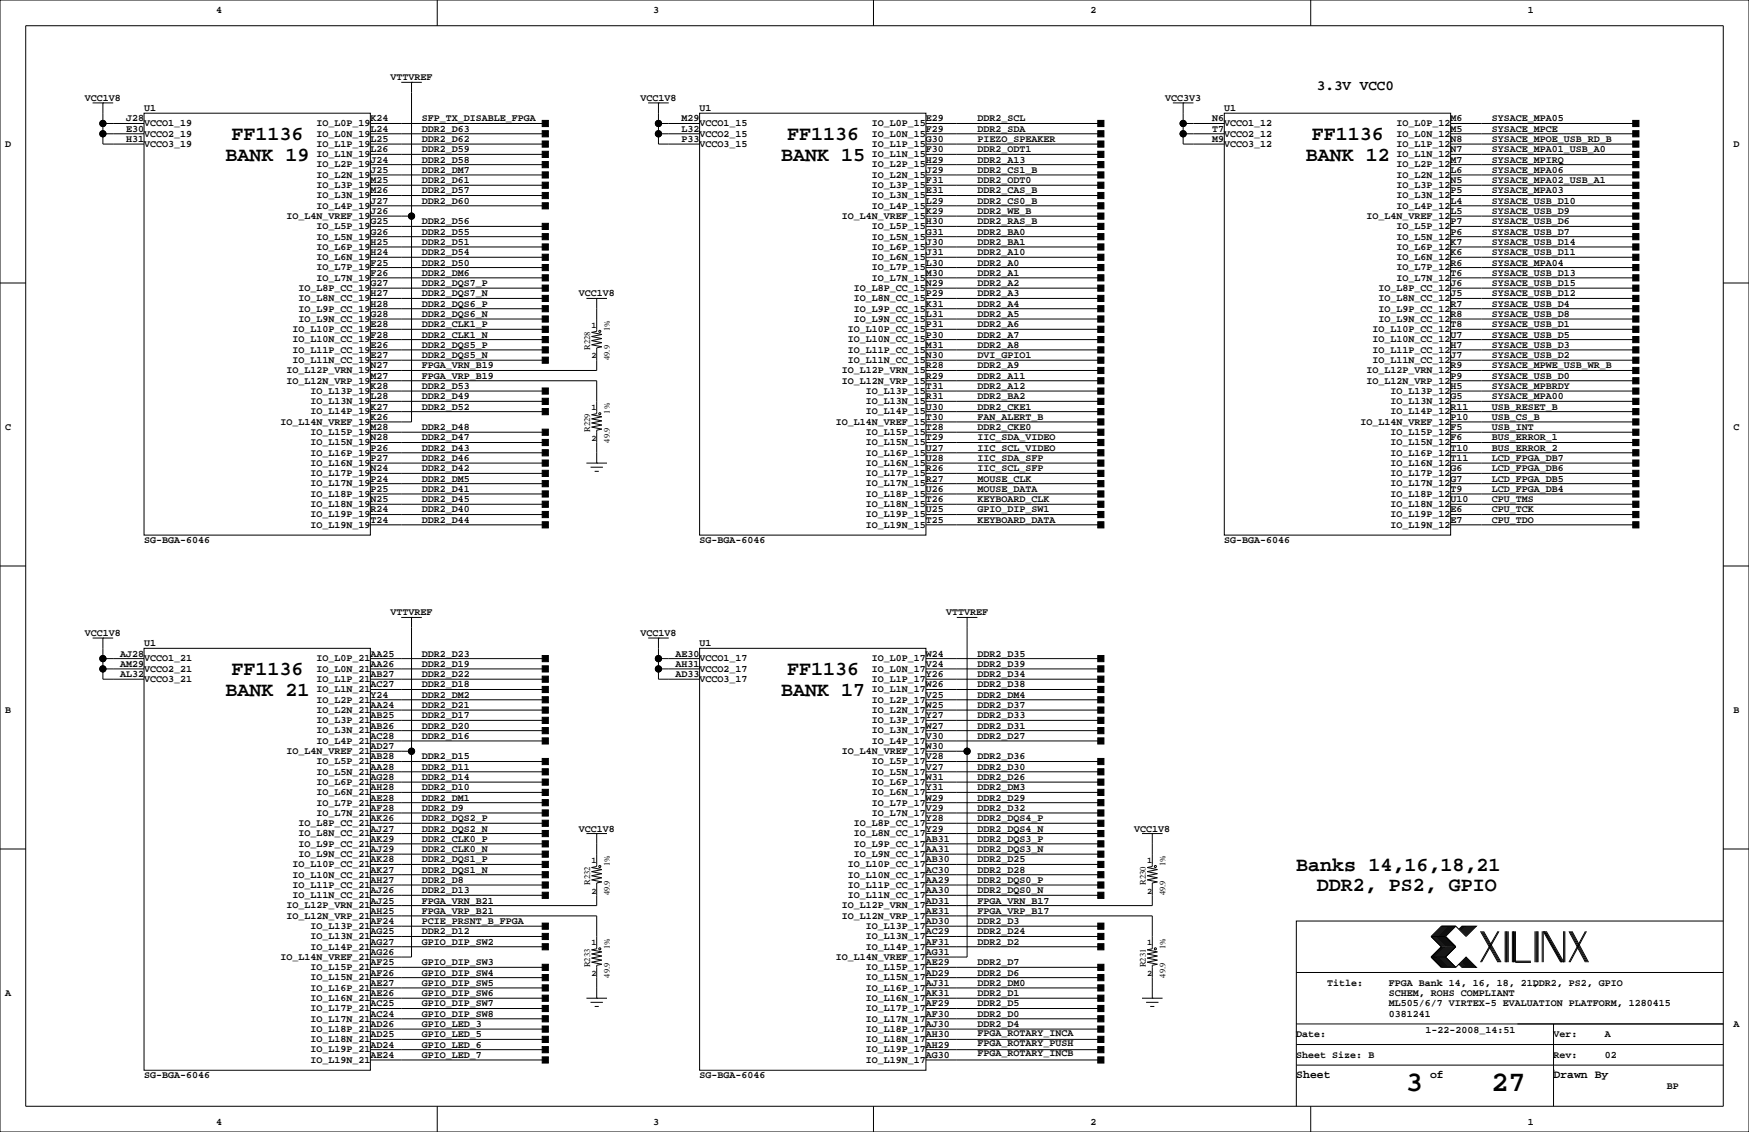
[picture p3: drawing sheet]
<svg xmlns="http://www.w3.org/2000/svg" width="432mm" height="279mm" viewBox="0 0 432 279" stroke-linecap="round" stroke-linejoin="round" font-family="sans-serif">
<defs><g id="words">
<g font-size="7.1">
<text x="347" y="269.3">3</text>
<text x="368.2" y="269.3">27</text>
</g>
<g font-size="4.9">
<text x="57.1" y="34.6">FF1136</text>
<text x="194.3" y="34.6">FF1136</text>
<text x="323.8" y="34.6">FF1136</text>
<text x="55.7" y="39.6">BANK 19</text>
<text x="192.8" y="39.6">BANK 15</text>
<text x="322.4" y="39.6">BANK 12</text>
<text x="57.1" y="166.6">FF1136</text>
<text x="194.3" y="166.6">FF1136</text>
<text x="55.7" y="171.7">BANK 21</text>
<text x="192.8" y="171.7">BANK 17</text>
<text x="320" y="214.9">Banks 14,16,18,21</text>
<text x="325.1" y="220">DDR2, PS2, GPIO</text>
</g>
<text font-size="3.5" x="325.1" y="22.1">3.3V VCC0</text>
<g font-size="2.8">
<text x="320" y="266.1">Sheet</text>
<text x="353.1" y="266.1">of</text>
<text x="383.5" y="266.1">Drawn By</text>
</g>
<g font-size="2.5">
<text x="53.3" y="3.3">4</text>
<text x="161.3" y="3.3">3</text>
<text x="269.2" y="3.3">2</text>
<text x="377.2" y="3.3">1</text>
<text x="96.4" y="19.8">VTTVREF</text>
<text x="21" y="24.9">VCC1V8</text>
<text x="31.1" y="30">J28</text>
<text x="35.6" y="27.4">U1</text>
<text x="91.4" y="30">K24</text>
<text x="104.1" y="30">SFP_TX_DISABLE_FPGA</text>
<text x="158.1" y="24.9">VCC1V8</text>
<text x="168.3" y="30">M29</text>
<text x="172.7" y="27.4">U1</text>
<text x="228.6" y="30">E29</text>
<text x="241.3" y="30">DDR2_SCL</text>
<text x="287.7" y="24.9">VCC3V3</text>
<text x="299.3" y="30">N6</text>
<text x="302.3" y="27.4">U1</text>
<text x="358.1" y="30">M6</text>
<text x="368.3" y="30">SYSACE_MPA05</text>
<text x="31.1" y="32.5">E30</text>
<text x="31.1" y="35.1">H31</text>
<text x="35.6" y="33.7">VCCO2_19</text>
<text x="35.6" y="31.2">VCCO1_19</text>
<text x="78.1" y="33.7">IO_L0N_19</text>
<text x="78.1" y="31.2">IO_L0P_19</text>
<text x="91.4" y="35.1">L25</text>
<text x="91.4" y="32.5">L24</text>
<text x="104.1" y="32.5">DDR2_D63</text>
<text x="104.1" y="35.1">DDR2_D62</text>
<text x="168.3" y="32.5">L32</text>
<text x="168.3" y="35.1">P33</text>
<text x="172.7" y="33.7">VCCO2_15</text>
<text x="172.7" y="31.2">VCCO1_15</text>
<text x="215.3" y="33.7">IO_L0N_15</text>
<text x="215.3" y="31.2">IO_L0P_15</text>
<text x="228.6" y="35.1">G30</text>
<text x="228.6" y="32.5">F29</text>
<text x="241.3" y="35.1">PIEZO_SPEAKER</text>
<text x="241.3" y="32.5">DDR2_SDA</text>
<text x="299.3" y="35.1">M9</text>
<text x="299.3" y="32.5">T7</text>
<text x="302.3" y="33.7">VCCO2_12</text>
<text x="302.3" y="31.2">VCCO1_12</text>
<text x="344.8" y="33.7">IO_L0N_12</text>
<text x="344.8" y="31.2">IO_L0P_12</text>
<text x="358.1" y="35.1">N8</text>
<text x="358.1" y="32.5">M5</text>
<text x="368.3" y="32.5">SYSACE_MPCE</text>
<text x="368.3" y="35.1">SYSACE_MPOE_USB_RD_B</text>
<text x="1.3" y="36.3">D</text>
<text x="35.6" y="36.3">VCCO3_19</text>
<text x="78.1" y="41.3">IO_L2P_19</text>
<text x="78.1" y="38.8">IO_L1N_19</text>
<text x="78.1" y="36.3">IO_L1P_19</text>
<text x="91.4" y="40.1">J24</text>
<text x="91.4" y="37.6">L26</text>
<text x="104.1" y="40.1">DDR2_D58</text>
<text x="104.1" y="37.6">DDR2_D59</text>
<text x="172.7" y="36.3">VCCO3_15</text>
<text x="215.3" y="41.3">IO_L2P_15</text>
<text x="215.3" y="38.8">IO_L1N_15</text>
<text x="215.3" y="36.3">IO_L1P_15</text>
<text x="228.6" y="40.1">H29</text>
<text x="228.6" y="37.6">F30</text>
<text x="241.3" y="40.1">DDR2_A13</text>
<text x="241.3" y="37.6">DDR2_ODT1</text>
<text x="302.3" y="36.3">VCCO3_12</text>
<text x="344.8" y="41.3">IO_L2P_12</text>
<text x="344.8" y="38.8">IO_L1N_12</text>
<text x="344.8" y="36.3">IO_L1P_12</text>
<text x="358.1" y="40.1">M7</text>
<text x="358.1" y="37.6">N7</text>
<text x="368.3" y="37.6">SYSACE_MPA01_USB_A0</text>
<text x="368.3" y="40.1">SYSACE_MPIRQ</text>
<text x="428" y="36.3">D</text>
<text x="78.1" y="46.4">IO_L3P_19</text>
<text x="78.1" y="43.9">IO_L2N_19</text>
<text x="91.4" y="47.8">M26</text>
<text x="91.4" y="45.2">M25</text>
<text x="91.4" y="42.7">J25</text>
<text x="104.1" y="42.7">DDR2_DM7</text>
<text x="104.1" y="45.2">DDR2_D61</text>
<text x="104.1" y="47.8">DDR2_D57</text>
<text x="215.3" y="46.4">IO_L3P_15</text>
<text x="215.3" y="43.9">IO_L2N_15</text>
<text x="228.6" y="47.8">E31</text>
<text x="228.6" y="45.2">F31</text>
<text x="228.6" y="42.7">J29</text>
<text x="241.3" y="47.8">DDR2_CAS_B</text>
<text x="241.3" y="45.2">DDR2_ODT0</text>
<text x="241.3" y="42.7">DDR2_CS1_B</text>
<text x="344.8" y="46.4">IO_L3P_12</text>
<text x="344.8" y="43.9">IO_L2N_12</text>
<text x="358.1" y="47.8">P5</text>
<text x="358.1" y="45.2">N5</text>
<text x="358.1" y="42.7">L6</text>
<text x="368.3" y="42.7">SYSACE_MPA06</text>
<text x="368.3" y="45.2">SYSACE_MPA02_USB_A1</text>
<text x="368.3" y="47.8">SYSACE_MPA03</text>
<text x="78.1" y="51.5">IO_L4P_19</text>
<text x="78.1" y="49">IO_L3N_19</text>
<text x="91.4" y="52.8">J26</text>
<text x="91.4" y="50.3">J27</text>
<text x="104.1" y="50.3">DDR2_D60</text>
<text x="215.3" y="51.5">IO_L4P_15</text>
<text x="215.3" y="49">IO_L3N_15</text>
<text x="228.6" y="52.8">K29</text>
<text x="228.6" y="50.3">L29</text>
<text x="241.3" y="52.8">DDR2_WE_B</text>
<text x="241.3" y="50.3">DDR2_CS0_B</text>
<text x="344.8" y="51.5">IO_L4P_12</text>
<text x="344.8" y="49">IO_L3N_12</text>
<text x="358.1" y="52.8">L5</text>
<text x="358.1" y="50.3">L4</text>
<text x="368.3" y="50.3">SYSACE_USB_D10</text>
<text x="368.3" y="52.8">SYSACE_USB_D9</text>
<text x="70.7" y="54">IO_L4N_VREF_19</text>
<text x="78.1" y="59.1">IO_L5N_19</text>
<text x="78.1" y="56.6">IO_L5P_19</text>
<text x="91.4" y="57.9">G26</text>
<text x="91.4" y="55.4">G25</text>
<text x="104.1" y="55.4">DDR2_D56</text>
<text x="104.1" y="57.9">DDR2_D55</text>
<text x="207.9" y="54">IO_L4N_VREF_15</text>
<text x="215.3" y="59.1">IO_L5N_15</text>
<text x="215.3" y="56.6">IO_L5P_15</text>
<text x="228.6" y="57.9">G31</text>
<text x="228.6" y="55.4">H30</text>
<text x="241.3" y="57.9">DDR2_BA0</text>
<text x="241.3" y="55.4">DDR2_RAS_B</text>
<text x="337.4" y="54">IO_L4N_VREF_12</text>
<text x="344.8" y="59.1">IO_L5N_12</text>
<text x="344.8" y="56.6">IO_L5P_12</text>
<text x="358.1" y="57.9">P6</text>
<text x="358.1" y="55.4">P7</text>
<text x="368.3" y="55.4">SYSACE_USB_D6</text>
<text x="368.3" y="57.9">SYSACE_USB_D7</text>
<text x="78.1" y="64.2">IO_L6N_19</text>
<text x="78.1" y="61.7">IO_L6P_19</text>
<text x="91.4" y="65.5">F25</text>
<text x="91.4" y="63">H24</text>
<text x="91.4" y="60.5">H25</text>
<text x="104.1" y="63">DDR2_D54</text>
<text x="104.1" y="60.5">DDR2_D51</text>
<text x="104.1" y="65.5">DDR2_D50</text>
<text x="215.3" y="64.2">IO_L6N_15</text>
<text x="215.3" y="61.7">IO_L6P_15</text>
<text x="228.6" y="65.5">L30</text>
<text x="228.6" y="63">J31</text>
<text x="228.6" y="60.5">J30</text>
<text x="241.3" y="65.5">DDR2_A0</text>
<text x="241.3" y="63">DDR2_A10</text>
<text x="241.3" y="60.5">DDR2_BA1</text>
<text x="344.8" y="64.2">IO_L6N_12</text>
<text x="344.8" y="61.7">IO_L6P_12</text>
<text x="358.1" y="65.5">R6</text>
<text x="358.1" y="63">K6</text>
<text x="358.1" y="60.5">K7</text>
<text x="368.3" y="60.5">SYSACE_USB_D14</text>
<text x="368.3" y="63">SYSACE_USB_D11</text>
<text x="368.3" y="65.5">SYSACE_MPA04</text>
<text x="73.7" y="71.8">IO_L8P_CC_19</text>
<text x="78.1" y="69.3">IO_L7N_19</text>
<text x="78.1" y="66.7">IO_L7P_19</text>
<text x="91.4" y="70.6">G27</text>
<text x="91.4" y="68.1">F26</text>
<text x="104.1" y="70.6">DDR2_DQS7_P</text>
<text x="104.1" y="68.1">DDR2_DM6</text>
<text x="210.8" y="71.8">IO_L8P_CC_15</text>
<text x="215.3" y="69.3">IO_L7N_15</text>
<text x="215.3" y="66.7">IO_L7P_15</text>
<text x="228.6" y="70.6">N29</text>
<text x="228.6" y="68.1">M30</text>
<text x="241.3" y="70.6">DDR2_A2</text>
<text x="241.3" y="68.1">DDR2_A1</text>
<text x="340.4" y="71.8">IO_L8P_CC_12</text>
<text x="344.8" y="69.3">IO_L7N_12</text>
<text x="344.8" y="66.7">IO_L7P_12</text>
<text x="358.1" y="70.6">J6</text>
<text x="358.1" y="68.1">T6</text>
<text x="368.3" y="68.1">SYSACE_USB_D13</text>
<text x="368.3" y="70.6">SYSACE_USB_D15</text>
<text x="73.7" y="76.9">IO_L9P_CC_19</text>
<text x="73.7" y="74.4">IO_L8N_CC_19</text>
<text x="91.4" y="75.7">H28</text>
<text x="91.4" y="73.2">H27</text>
<text x="104.1" y="75.7">DDR2_DQS6_P</text>
<text x="104.1" y="73.2">DDR2_DQS7_N</text>
<text x="142.9" y="73.2">VCC1V8</text>
<text x="210.8" y="76.9">IO_L9P_CC_15</text>
<text x="210.8" y="74.4">IO_L8N_CC_15</text>
<text x="228.6" y="75.7">K31</text>
<text x="228.6" y="73.2">P29</text>
<text x="241.3" y="75.7">DDR2_A4</text>
<text x="241.3" y="73.2">DDR2_A3</text>
<text x="340.4" y="76.9">IO_L9P_CC_12</text>
<text x="340.4" y="74.4">IO_L8N_CC_12</text>
<text x="358.1" y="75.7">R7</text>
<text x="358.1" y="73.2">J5</text>
<text x="368.3" y="73.2">SYSACE_USB_D12</text>
<text x="368.3" y="75.7">SYSACE_USB_D4</text>
<text x="72.2" y="82">IO_L10P_CC_19</text>
<text x="73.7" y="79.4">IO_L9N_CC_19</text>
<text x="91.4" y="83.3">F28</text>
<text x="91.4" y="80.8">E28</text>
<text x="91.4" y="78.2">G28</text>
<text x="104.1" y="78.2">DDR2_DQS6_N</text>
<text x="104.1" y="80.8">DDR2_CLK1_P</text>
<text x="104.1" y="83.3">DDR2_CLK1_N</text>
<text x="209.3" y="82">IO_L10P_CC_15</text>
<text x="210.8" y="79.4">IO_L9N_CC_15</text>
<text x="228.6" y="83.3">P30</text>
<text x="228.6" y="80.8">P31</text>
<text x="228.6" y="78.2">L31</text>
<text x="241.3" y="83.3">DDR2_A7</text>
<text x="241.3" y="80.8">DDR2_A6</text>
<text x="241.3" y="78.2">DDR2_A5</text>
<text x="338.9" y="82">IO_L10P_CC_12</text>
<text x="340.4" y="79.4">IO_L9N_CC_12</text>
<text x="358.1" y="83.3">U7</text>
<text x="358.1" y="80.8">T8</text>
<text x="358.1" y="78.2">R8</text>
<text x="368.3" y="78.2">SYSACE_USB_D8</text>
<text x="368.3" y="80.8">SYSACE_USB_D1</text>
<text x="368.3" y="83.3">SYSACE_USB_D5</text>
<text x="72.2" y="89.6">IO_L11N_CC_19</text>
<text x="72.2" y="87.1">IO_L11P_CC_19</text>
<text x="72.2" y="84.5">IO_L10N_CC_19</text>
<text x="91.4" y="88.4">E27</text>
<text x="91.4" y="85.9">E26</text>
<text x="104.1" y="85.9">DDR2_DQS5_P</text>
<text x="104.1" y="88.4">DDR2_DQS5_N</text>
<text x="209.3" y="89.6">IO_L11N_CC_15</text>
<text x="209.3" y="87.1">IO_L11P_CC_15</text>
<text x="209.3" y="84.5">IO_L10N_CC_15</text>
<text x="228.6" y="88.4">N30</text>
<text x="228.6" y="85.9">M31</text>
<text x="241.3" y="88.4">DVI_GPIO1</text>
<text x="241.3" y="85.9">DDR2_A8</text>
<text x="338.9" y="89.6">IO_L11N_CC_12</text>
<text x="338.9" y="87.1">IO_L11P_CC_12</text>
<text x="338.9" y="84.5">IO_L10N_CC_12</text>
<text x="358.1" y="88.4">J7</text>
<text x="358.1" y="85.9">H7</text>
<text x="368.3" y="85.9">SYSACE_USB_D3</text>
<text x="368.3" y="88.4">SYSACE_USB_D2</text>
<text x="70.7" y="94.7">IO_L12N_VRP_19</text>
<text x="70.7" y="92.1">IO_L12P_VRN_19</text>
<text x="91.4" y="93.5">M27</text>
<text x="91.4" y="90.9">N27</text>
<text x="104.1" y="93.5">FPGA_VRP_B19</text>
<text x="104.1" y="90.9">FPGA_VRN_B19</text>
<text x="207.9" y="94.7">IO_L12N_VRP_15</text>
<text x="207.9" y="92.1">IO_L12P_VRN_15</text>
<text x="228.6" y="93.5">R29</text>
<text x="228.6" y="90.9">R28</text>
<text x="241.3" y="93.5">DDR2_A11</text>
<text x="241.3" y="90.9">DDR2_A9</text>
<text x="337.4" y="94.7">IO_L12N_VRP_12</text>
<text x="337.4" y="92.1">IO_L12P_VRN_12</text>
<text x="358.1" y="93.5">P9</text>
<text x="358.1" y="90.9">R9</text>
<text x="368.3" y="90.9">SYSACE_MPWE_USB_WR_B</text>
<text x="368.3" y="93.5">SYSACE_USB_D0</text>
<text x="76.6" y="99.8">IO_L13N_19</text>
<text x="76.6" y="97.2">IO_L13P_19</text>
<text x="91.4" y="101.1">K27</text>
<text x="91.4" y="98.6">L28</text>
<text x="91.4" y="96">K28</text>
<text x="104.1" y="98.6">DDR2_D49</text>
<text x="104.1" y="96">DDR2_D53</text>
<text x="104.1" y="101.1">DDR2_D52</text>
<text x="213.8" y="99.8">IO_L13N_15</text>
<text x="213.8" y="97.2">IO_L13P_15</text>
<text x="228.6" y="101.1">U30</text>
<text x="228.6" y="98.6">R31</text>
<text x="228.6" y="96">T31</text>
<text x="241.3" y="101.1">DDR2_CKE1</text>
<text x="241.3" y="98.6">DDR2_BA2</text>
<text x="241.3" y="96">DDR2_A12</text>
<text x="343.3" y="99.8">IO_L13N_12</text>
<text x="343.3" y="97.2">IO_L13P_12</text>
<text x="358.1" y="101.1">R11</text>
<text x="358.1" y="98.6">G5</text>
<text x="358.1" y="96">H5</text>
<text x="368.3" y="96">SYSACE_MPBRDY</text>
<text x="368.3" y="98.6">SYSACE_MPA00</text>
<text x="368.3" y="101.1">USB_RESET_B</text>
<text x="1.3" y="106.2">C</text>
<text x="69.2" y="104.8">IO_L14N_VREF_19</text>
<text x="76.6" y="107.4">IO_L15P_19</text>
<text x="76.6" y="102.3">IO_L14P_19</text>
<text x="91.4" y="106.2">M28</text>
<text x="91.4" y="103.6">K26</text>
<text x="104.1" y="106.2">DDR2_D48</text>
<text x="206.4" y="104.8">IO_L14N_VREF_15</text>
<text x="213.8" y="107.4">IO_L15P_15</text>
<text x="213.8" y="102.3">IO_L14P_15</text>
<text x="228.6" y="106.2">T28</text>
<text x="228.6" y="103.6">T30</text>
<text x="241.3" y="106.2">DDR2_CKE0</text>
<text x="241.3" y="103.6">FAN_ALERT_B</text>
<text x="335.9" y="104.8">IO_L14N_VREF_12</text>
<text x="343.3" y="107.4">IO_L15P_12</text>
<text x="343.3" y="102.3">IO_L14P_12</text>
<text x="358.1" y="106.2">F5</text>
<text x="358.1" y="103.6">P10</text>
<text x="368.3" y="103.6">USB_CS_B</text>
<text x="368.3" y="106.2">USB_INT</text>
<text x="428" y="106.2">C</text>
<text x="76.6" y="112.5">IO_L16P_19</text>
<text x="76.6" y="109.9">IO_L15N_19</text>
<text x="91.4" y="113.8">P27</text>
<text x="91.4" y="111.3">P26</text>
<text x="91.4" y="108.7">N28</text>
<text x="104.1" y="113.8">DDR2_D46</text>
<text x="104.1" y="111.3">DDR2_D43</text>
<text x="104.1" y="108.7">DDR2_D47</text>
<text x="213.8" y="112.5">IO_L16P_15</text>
<text x="213.8" y="109.9">IO_L15N_15</text>
<text x="228.6" y="113.8">U28</text>
<text x="228.6" y="111.3">U27</text>
<text x="228.6" y="108.7">T29</text>
<text x="241.3" y="113.8">IIC_SDA_SFP</text>
<text x="241.3" y="111.3">IIC_SCL_VIDEO</text>
<text x="241.3" y="108.7">IIC_SDA_VIDEO</text>
<text x="343.3" y="112.5">IO_L16P_12</text>
<text x="343.3" y="109.9">IO_L15N_12</text>
<text x="358.1" y="113.8">T11</text>
<text x="358.1" y="111.3">T10</text>
<text x="358.1" y="108.7">F6</text>
<text x="368.3" y="108.7">BUS_ERROR_1</text>
<text x="368.3" y="111.3">BUS_ERROR_2</text>
<text x="368.3" y="113.8">LCD_FPGA_DB7</text>
<text x="76.6" y="117.5">IO_L17P_19</text>
<text x="76.6" y="115">IO_L16N_19</text>
<text x="91.4" y="118.9">P24</text>
<text x="91.4" y="116.3">N24</text>
<text x="104.1" y="118.9">DDR2_DM5</text>
<text x="104.1" y="116.3">DDR2_D42</text>
<text x="213.8" y="117.5">IO_L17P_15</text>
<text x="213.8" y="115">IO_L16N_15</text>
<text x="228.6" y="118.9">R27</text>
<text x="228.6" y="116.3">R26</text>
<text x="241.3" y="118.9">MOUSE_CLK</text>
<text x="241.3" y="116.3">IIC_SCL_SFP</text>
<text x="343.3" y="117.5">IO_L17P_12</text>
<text x="343.3" y="115">IO_L16N_12</text>
<text x="358.1" y="118.9">G7</text>
<text x="358.1" y="116.3">G6</text>
<text x="368.3" y="116.3">LCD_FPGA_DB6</text>
<text x="368.3" y="118.9">LCD_FPGA_DB5</text>
<text x="76.6" y="125.2">IO_L18N_19</text>
<text x="76.6" y="122.6">IO_L18P_19</text>
<text x="76.6" y="120.1">IO_L17N_19</text>
<text x="91.4" y="124">N25</text>
<text x="91.4" y="121.4">P25</text>
<text x="104.1" y="121.4">DDR2_D41</text>
<text x="104.1" y="124">DDR2_D45</text>
<text x="213.8" y="125.2">IO_L18N_15</text>
<text x="213.8" y="122.6">IO_L18P_15</text>
<text x="213.8" y="120.1">IO_L17N_15</text>
<text x="228.6" y="124">T26</text>
<text x="228.6" y="121.4">U26</text>
<text x="241.3" y="124">KEYBOARD_CLK</text>
<text x="241.3" y="121.4">MOUSE_DATA</text>
<text x="343.3" y="125.2">IO_L18N_12</text>
<text x="343.3" y="122.6">IO_L18P_12</text>
<text x="343.3" y="120.1">IO_L17N_12</text>
<text x="358.1" y="124">U10</text>
<text x="358.1" y="121.4">T9</text>
<text x="368.3" y="124">CPU_TMS</text>
<text x="368.3" y="121.4">LCD_FPGA_DB4</text>
<text x="76.6" y="130.2">IO_L19N_19</text>
<text x="76.6" y="127.7">IO_L19P_19</text>
<text x="91.4" y="129">T24</text>
<text x="91.4" y="126.5">R24</text>
<text x="104.1" y="129">DDR2_D44</text>
<text x="104.1" y="126.5">DDR2_D40</text>
<text x="213.8" y="127.7">IO_L19P_15</text>
<text x="213.8" y="130.2">IO_L19N_15</text>
<text x="228.6" y="126.5">U25</text>
<text x="228.6" y="129">T25</text>
<text x="241.3" y="126.5">GPIO_DIP_SW1</text>
<text x="241.3" y="129">KEYBOARD_DATA</text>
<text x="343.3" y="130.2">IO_L19N_12</text>
<text x="343.3" y="127.7">IO_L19P_12</text>
<text x="358.1" y="129">E7</text>
<text x="358.1" y="126.5">E6</text>
<text x="368.3" y="129">CPU_TDO</text>
<text x="368.3" y="126.5">CPU_TCK</text>
<text x="35.6" y="134.1">SG-BGA-6046</text>
<text x="172.7" y="134.1">SG-BGA-6046</text>
<text x="302.3" y="134.1">SG-BGA-6046</text>
<text x="96.4" y="151.9">VTTVREF</text>
<text x="233.6" y="151.9">VTTVREF</text>
<text x="21" y="157">VCC1V8</text>
<text x="35.6" y="159.5">U1</text>
<text x="158.1" y="157">VCC1V8</text>
<text x="172.7" y="159.5">U1</text>
<text x="29.6" y="164.6">AM29</text>
<text x="29.6" y="162.1">AJ28</text>
<text x="29.6" y="167.1">AL32</text>
<text x="35.6" y="165.8">VCCO2_21</text>
<text x="35.6" y="163.3">VCCO1_21</text>
<text x="78.1" y="165.8">IO_L0N_21</text>
<text x="78.1" y="163.3">IO_L0P_21</text>
<text x="91.4" y="167.1">AB27</text>
<text x="91.4" y="164.6">AA26</text>
<text x="91.4" y="162.1">AA25</text>
<text x="104.1" y="162.1">DDR2_D23</text>
<text x="104.1" y="167.1">DDR2_D22</text>
<text x="104.1" y="164.6">DDR2_D19</text>
<text x="166.8" y="164.6">AH31</text>
<text x="166.8" y="162.1">AE30</text>
<text x="166.8" y="167.1">AD33</text>
<text x="172.7" y="165.8">VCCO2_17</text>
<text x="172.7" y="163.3">VCCO1_17</text>
<text x="215.3" y="165.8">IO_L0N_17</text>
<text x="215.3" y="163.3">IO_L0P_17</text>
<text x="228.6" y="167.1">Y26</text>
<text x="228.6" y="164.6">V24</text>
<text x="228.6" y="162.1">W24</text>
<text x="241.3" y="162.1">DDR2_D35</text>
<text x="241.3" y="164.6">DDR2_D39</text>
<text x="241.3" y="167.1">DDR2_D34</text>
<text x="35.6" y="168.3">VCCO3_21</text>
<text x="78.1" y="173.4">IO_L2P_21</text>
<text x="78.1" y="170.9">IO_L1N_21</text>
<text x="78.1" y="168.3">IO_L1P_21</text>
<text x="91.4" y="172.2">Y24</text>
<text x="91.4" y="169.7">AC27</text>
<text x="104.1" y="172.2">DDR2_DM2</text>
<text x="104.1" y="169.7">DDR2_D18</text>
<text x="172.7" y="168.3">VCCO3_17</text>
<text x="215.3" y="173.4">IO_L2P_17</text>
<text x="215.3" y="170.9">IO_L1N_17</text>
<text x="215.3" y="168.3">IO_L1P_17</text>
<text x="228.6" y="172.2">V25</text>
<text x="228.6" y="169.7">W26</text>
<text x="241.3" y="172.2">DDR2_DM4</text>
<text x="241.3" y="169.7">DDR2_D38</text>
<text x="1.3" y="176">B</text>
<text x="78.1" y="178.5">IO_L3P_21</text>
<text x="78.1" y="176">IO_L2N_21</text>
<text x="91.4" y="179.8">AB26</text>
<text x="91.4" y="177.3">AB25</text>
<text x="91.4" y="174.8">AA24</text>
<text x="104.1" y="179.8">DDR2_D20</text>
<text x="104.1" y="177.3">DDR2_D17</text>
<text x="104.1" y="174.8">DDR2_D21</text>
<text x="215.3" y="178.5">IO_L3P_17</text>
<text x="215.3" y="176">IO_L2N_17</text>
<text x="228.6" y="179.8">W27</text>
<text x="228.6" y="177.3">Y27</text>
<text x="228.6" y="174.8">W25</text>
<text x="241.3" y="179.8">DDR2_D31</text>
<text x="241.3" y="174.8">DDR2_D37</text>
<text x="241.3" y="177.3">DDR2_D33</text>
<text x="428" y="176">B</text>
<text x="78.1" y="183.6">IO_L4P_21</text>
<text x="78.1" y="181">IO_L3N_21</text>
<text x="91.4" y="184.9">AD27</text>
<text x="91.4" y="182.4">AC28</text>
<text x="104.1" y="182.4">DDR2_D16</text>
<text x="215.3" y="183.6">IO_L4P_17</text>
<text x="215.3" y="181">IO_L3N_17</text>
<text x="228.6" y="184.9">W30</text>
<text x="228.6" y="182.4">V30</text>
<text x="241.3" y="182.4">DDR2_D27</text>
<text x="70.7" y="186.1">IO_L4N_VREF_21</text>
<text x="78.1" y="191.2">IO_L5N_21</text>
<text x="78.1" y="188.7">IO_L5P_21</text>
<text x="91.4" y="190">AA28</text>
<text x="91.4" y="187.5">AB28</text>
<text x="104.1" y="190">DDR2_D11</text>
<text x="104.1" y="187.5">DDR2_D15</text>
<text x="207.9" y="186.1">IO_L4N_VREF_17</text>
<text x="215.3" y="191.2">IO_L5N_17</text>
<text x="215.3" y="188.7">IO_L5P_17</text>
<text x="228.6" y="190">V27</text>
<text x="228.6" y="187.5">V28</text>
<text x="241.3" y="190">DDR2_D30</text>
<text x="241.3" y="187.5">DDR2_D36</text>
<text x="78.1" y="196.3">IO_L6N_21</text>
<text x="78.1" y="193.7">IO_L6P_21</text>
<text x="91.4" y="197.6">AE28</text>
<text x="91.4" y="195.1">AH28</text>
<text x="91.4" y="192.5">AG28</text>
<text x="104.1" y="197.6">DDR2_DM1</text>
<text x="104.1" y="192.5">DDR2_D14</text>
<text x="104.1" y="195.1">DDR2_D10</text>
<text x="215.3" y="196.3">IO_L6N_17</text>
<text x="215.3" y="193.7">IO_L6P_17</text>
<text x="228.6" y="197.6">W29</text>
<text x="228.6" y="195.1">Y31</text>
<text x="228.6" y="192.5">W31</text>
<text x="241.3" y="195.1">DDR2_DM3</text>
<text x="241.3" y="197.6">DDR2_D29</text>
<text x="241.3" y="192.5">DDR2_D26</text>
<text x="73.7" y="203.9">IO_L8P_CC_21</text>
<text x="78.1" y="201.4">IO_L7N_21</text>
<text x="78.1" y="198.8">IO_L7P_21</text>
<text x="91.4" y="202.7">AK26</text>
<text x="91.4" y="200.2">AF28</text>
<text x="104.1" y="202.7">DDR2_DQS2_P</text>
<text x="104.1" y="200.2">DDR2_D9</text>
<text x="210.8" y="203.9">IO_L8P_CC_17</text>
<text x="215.3" y="201.4">IO_L7N_17</text>
<text x="215.3" y="198.8">IO_L7P_17</text>
<text x="228.6" y="202.7">Y28</text>
<text x="228.6" y="200.2">V29</text>
<text x="241.3" y="202.7">DDR2_DQS4_P</text>
<text x="241.3" y="200.2">DDR2_D32</text>
<text x="73.7" y="209">IO_L9P_CC_21</text>
<text x="73.7" y="206.4">IO_L8N_CC_21</text>
<text x="91.4" y="207.8">AK29</text>
<text x="91.4" y="205.2">AJ27</text>
<text x="104.1" y="205.2">DDR2_DQS2_N</text>
<text x="104.1" y="207.8">DDR2_CLK0_P</text>
<text x="142.9" y="205.2">VCC1V8</text>
<text x="210.8" y="209">IO_L9P_CC_17</text>
<text x="210.8" y="206.4">IO_L8N_CC_17</text>
<text x="228.6" y="207.8">AB31</text>
<text x="228.6" y="205.2">Y29</text>
<text x="241.3" y="205.2">DDR2_DQS4_N</text>
<text x="241.3" y="207.8">DDR2_DQS3_P</text>
<text x="280" y="205.2">VCC1V8</text>
<text x="72.2" y="214.1">IO_L10P_CC_21</text>
<text x="73.7" y="211.5">IO_L9N_CC_21</text>
<text x="91.4" y="215.4">AK27</text>
<text x="91.4" y="212.9">AK28</text>
<text x="91.4" y="210.3">AJ29</text>
<text x="104.1" y="212.9">DDR2_DQS1_P</text>
<text x="104.1" y="215.4">DDR2_DQS1_N</text>
<text x="104.1" y="210.3">DDR2_CLK0_N</text>
<text x="209.3" y="214.1">IO_L10P_CC_17</text>
<text x="210.8" y="211.5">IO_L9N_CC_17</text>
<text x="228.6" y="215.4">AC30</text>
<text x="228.6" y="212.9">AB30</text>
<text x="228.6" y="210.3">AA31</text>
<text x="241.3" y="215.4">DDR2_D28</text>
<text x="241.3" y="212.9">DDR2_D25</text>
<text x="241.3" y="210.3">DDR2_DQS3_N</text>
<text x="72.2" y="221.7">IO_L11N_CC_21</text>
<text x="72.2" y="219.1">IO_L11P_CC_21</text>
<text x="72.2" y="216.6">IO_L10N_CC_21</text>
<text x="91.4" y="220.5">AJ26</text>
<text x="91.4" y="217.9">AH27</text>
<text x="104.1" y="220.5">DDR2_D13</text>
<text x="104.1" y="217.9">DDR2_D8</text>
<text x="209.3" y="221.7">IO_L11N_CC_17</text>
<text x="209.3" y="219.1">IO_L11P_CC_17</text>
<text x="209.3" y="216.6">IO_L10N_CC_17</text>
<text x="228.6" y="220.5">AA30</text>
<text x="228.6" y="217.9">AA29</text>
<text x="241.3" y="217.9">DDR2_DQS0_P</text>
<text x="241.3" y="220.5">DDR2_DQS0_N</text>
<text x="70.7" y="226.8">IO_L12N_VRP_21</text>
<text x="70.7" y="224.2">IO_L12P_VRN_21</text>
<text x="91.4" y="225.6">AH25</text>
<text x="91.4" y="223">AJ25</text>
<text x="104.1" y="225.6">FPGA_VRP_B21</text>
<text x="104.1" y="223">FPGA_VRN_B21</text>
<text x="207.9" y="226.8">IO_L12N_VRP_17</text>
<text x="207.9" y="224.2">IO_L12P_VRN_17</text>
<text x="228.6" y="225.6">AE31</text>
<text x="228.6" y="223">AD31</text>
<text x="241.3" y="223">FPGA_VRN_B17</text>
<text x="241.3" y="225.6">FPGA_VRP_B17</text>
<text x="76.6" y="231.8">IO_L13N_21</text>
<text x="76.6" y="229.3">IO_L13P_21</text>
<text x="91.4" y="233.2">AG27</text>
<text x="91.4" y="230.6">AG25</text>
<text x="91.4" y="228.1">AF24</text>
<text x="104.1" y="230.6">DDR2_D12</text>
<text x="104.1" y="228.1">PCIE_PRSNT_B_FPGA</text>
<text x="104.1" y="233.2">GPIO_DIP_SW2</text>
<text x="213.8" y="231.8">IO_L13N_17</text>
<text x="213.8" y="229.3">IO_L13P_17</text>
<text x="228.6" y="233.2">AF31</text>
<text x="228.6" y="230.6">AC29</text>
<text x="228.6" y="228.1">AD30</text>
<text x="241.3" y="233.2">DDR2_D2</text>
<text x="241.3" y="230.6">DDR2_D24</text>
<text x="241.3" y="228.1">DDR2_D3</text>
<text x="69.2" y="236.9">IO_L14N_VREF_21</text>
<text x="76.6" y="239.5">IO_L15P_21</text>
<text x="76.6" y="234.4">IO_L14P_21</text>
<text x="91.4" y="238.3">AF25</text>
<text x="91.4" y="235.7">AG26</text>
<text x="104.1" y="238.3">GPIO_DIP_SW3</text>
<text x="206.4" y="236.9">IO_L14N_VREF_17</text>
<text x="213.8" y="239.5">IO_L15P_17</text>
<text x="213.8" y="234.4">IO_L14P_17</text>
<text x="228.6" y="238.3">AE29</text>
<text x="228.6" y="235.7">AG31</text>
<text x="241.3" y="238.3">DDR2_D7</text>
<text x="1.3" y="245.9">A</text>
<text x="76.6" y="244.5">IO_L16P_21</text>
<text x="76.6" y="242">IO_L15N_21</text>
<text x="91.4" y="245.9">AE26</text>
<text x="91.4" y="243.3">AE27</text>
<text x="91.4" y="240.8">AF26</text>
<text x="104.1" y="245.9">GPIO_DIP_SW6</text>
<text x="104.1" y="243.3">GPIO_DIP_SW5</text>
<text x="104.1" y="240.8">GPIO_DIP_SW4</text>
<text x="213.8" y="244.5">IO_L16P_17</text>
<text x="213.8" y="242">IO_L15N_17</text>
<text x="228.6" y="245.9">AK31</text>
<text x="228.6" y="243.3">AJ31</text>
<text x="228.6" y="240.8">AD29</text>
<text x="241.3" y="240.8">DDR2_D6</text>
<text x="241.3" y="245.9">DDR2_D1</text>
<text x="241.3" y="243.3">DDR2_DM0</text>
<text x="327.7" y="243.3">Title:</text>
<text x="342.9" y="245.9">SCHEM, ROHS COMPLIANT</text>
<text x="342.9" y="243.3">FPGA Bank 14, 16, 18, 21,</text>
<text x="378.5" y="243.3">DDR2, PS2, GPIO</text>
<text x="76.6" y="249.6">IO_L17P_21</text>
<text x="76.6" y="247.1">IO_L16N_21</text>
<text x="91.4" y="251">AC24</text>
<text x="91.4" y="248.4">AC25</text>
<text x="104.1" y="248.4">GPIO_DIP_SW7</text>
<text x="104.1" y="251">GPIO_DIP_SW8</text>
<text x="213.8" y="249.6">IO_L17P_17</text>
<text x="213.8" y="247.1">IO_L16N_17</text>
<text x="228.6" y="251">AF30</text>
<text x="228.6" y="248.4">AF29</text>
<text x="241.3" y="251">DDR2_D0</text>
<text x="241.3" y="248.4">DDR2_D5</text>
<text x="342.9" y="251">0381241</text>
<text x="342.9" y="248.4">ML505/6/7 VIRTEX-5 EVALUATION PLATFORM, 1280415</text>
<text x="76.6" y="257.2">IO_L18N_21</text>
<text x="76.6" y="254.7">IO_L18P_21</text>
<text x="76.6" y="252.2">IO_L17N_21</text>
<text x="91.4" y="256">AD25</text>
<text x="91.4" y="253.5">AD26</text>
<text x="104.1" y="256">GPIO_LED_5</text>
<text x="104.1" y="253.5">GPIO_LED_3</text>
<text x="213.8" y="257.2">IO_L18N_17</text>
<text x="213.8" y="254.7">IO_L18P_17</text>
<text x="213.8" y="252.2">IO_L17N_17</text>
<text x="228.6" y="256">AH30</text>
<text x="228.6" y="253.5">AJ30</text>
<text x="241.3" y="255.6">FPGA_ROTARY_INCA</text>
<text x="241.3" y="253.5">DDR2_D4</text>
<text x="320" y="256">Date:</text>
<text x="351.9" y="255">1-22-2008_14:51</text>
<text x="383.5" y="256">Ver:</text>
<text x="396.2" y="256">A</text>
<text x="428" y="253.5">A</text>
<text x="76.6" y="262.3">IO_L19N_21</text>
<text x="76.6" y="259.8">IO_L19P_21</text>
<text x="91.4" y="261.1">AE24</text>
<text x="91.4" y="258.6">AD24</text>
<text x="104.1" y="258.6">GPIO_LED_6</text>
<text x="104.1" y="261.1">GPIO_LED_7</text>
<text x="213.8" y="262.3">IO_L19N_17</text>
<text x="213.8" y="259.8">IO_L19P_17</text>
<text x="228.6" y="261.1">AG30</text>
<text x="228.6" y="258.6">AH29</text>
<text x="241.3" y="260.7">FPGA_ROTARY_INCB</text>
<text x="241.3" y="258.2">FPGA_ROTARY_PUSH</text>
<text x="320" y="261.1">Sheet Size: B</text>
<text x="383.5" y="261.1">Rev:</text>
<text x="396.2" y="261.1">02</text>
<text x="35.6" y="266.2">SG-BGA-6046</text>
<text x="172.7" y="266.2">SG-BGA-6046</text>
<text x="411.5" y="268.7">BP</text>
<text x="53.3" y="277.6">4</text>
<text x="161.3" y="277.6">3</text>
<text x="269.2" y="277.6">2</text>
<text x="377.2" y="277.6">1</text>
</g>
<g font-size="2.1">
<text x="146" y="80.8">1</text>
<text x="150.6" y="81.8" transform="rotate(-90 150.6 81.8)">1%</text>
<text x="145.7" y="86.4" transform="rotate(-90 145.7 86.4)">R228</text>
<text x="146" y="88.5">2</text>
<text x="150.6" y="88.9" transform="rotate(-90 150.6 88.9)">49.9</text>
<text x="146" y="101.2">1</text>
<text x="145.7" y="106.7" transform="rotate(-90 145.7 106.7)">R229</text>
<text x="150.6" y="102.1" transform="rotate(-90 150.6 102.1)">1%</text>
<text x="146" y="108.8">2</text>
<text x="150.6" y="109.2" transform="rotate(-90 150.6 109.2)">49.9</text>
<text x="146" y="212.9">1</text>
<text x="150.6" y="213.9" transform="rotate(-90 150.6 213.9)">1%</text>
<text x="283.2" y="212.9">1</text>
<text x="287.7" y="213.9" transform="rotate(-90 287.7 213.9)">1%</text>
<text x="145.7" y="218.4" transform="rotate(-90 145.7 218.4)">R232</text>
<text x="146" y="220.5">2</text>
<text x="150.6" y="221" transform="rotate(-90 150.6 221)">49.9</text>
<text x="282.9" y="218.4" transform="rotate(-90 282.9 218.4)">R230</text>
<text x="283.2" y="220.5">2</text>
<text x="287.7" y="221" transform="rotate(-90 287.7 221)">49.9</text>
<text x="146" y="233.2">1</text>
<text x="283.2" y="233.2">1</text>
<text x="145.7" y="238.8" transform="rotate(-90 145.7 238.8)">R233</text>
<text x="150.6" y="234.2" transform="rotate(-90 150.6 234.2)">1%</text>
<text x="282.9" y="238.8" transform="rotate(-90 282.9 238.8)">R231</text>
<text x="287.7" y="234.2" transform="rotate(-90 287.7 234.2)">1%</text>
<text x="146" y="240.9">2</text>
<text x="150.6" y="241.3" transform="rotate(-90 150.6 241.3)">49.9</text>
<text x="283.2" y="240.9">2</text>
<text x="287.7" y="241.3" transform="rotate(-90 287.7 241.3)">49.9</text>
</g>
</g></defs>
<g fill="none" stroke="#000" stroke-width=".25">
<path d="M0 0h431.8v279.4h-431.8zM6.3 6.4h419.1v266.6h-419.1zM107.9 0v6.4M215.6 0v6.4M323.6 0v6.4M22.9 25.4h5M25.4 25.4h.1M25.4 25.4v10.2h10.2M25.4 33h10.2M25.4 30.5h10.2M35.6 27.9h55.8v104.2h-55.8zM91.4 35.6h43.2"/>
<path d="M91.4 33h43.2M91.4 30.5h43.2M91.4 38.1h43.2M99.1 20.3h5M101.6 20.3h.1M101.6 20.3v83.8h-10.2M160 25.4h5.1M162.6 25.4h.1M162.6 25.4v10.2h10.1M162.6 33h10.1M162.6 30.5h10.1M172.7 27.9h55.9v104.2h-55.9z"/>
<path d="M228.6 35.6h43.2M228.6 33h43.2M228.6 30.5h43.2M228.6 38.1h43.2M289.6 25.4h5M292.1 25.4h.1M292.1 25.4v10.2h10.2M292.1 33h10.2M292.1 30.5h10.2M302.3 27.9h55.8v104.2h-55.8zM358.1 35.6h45.8M358.1 33h45.8"/>
<path d="M358.1 30.5h45.8M358.1 38.1h45.8M91.4 40.6h43.2M91.4 43.2h43.2M91.4 45.7h43.2M91.4 48.3h43.2M91.4 50.8h43.2M91.4 53.3h10.2M91.4 55.9h43.2M91.4 58.4h43.2M228.6 40.6h43.2M228.6 43.2h43.2"/>
<path d="M228.6 45.7h43.2M228.6 48.3h43.2M228.6 50.8h43.2M228.6 53.3h43.2M228.6 55.9h43.2M228.6 58.4h43.2M358.1 40.6h45.8M358.1 43.2h45.8M358.1 45.7h45.8M358.1 48.3h45.8M358.1 50.8h45.8M358.1 53.3h45.8"/>
<path d="M358.1 55.9h45.8M358.1 58.4h45.8M0 69.8h6.3M91.4 61h43.2M91.4 63.5h43.2M91.4 66h43.2M91.4 68.6h43.2M91.4 71.1h43.2M91.4 73.7h43.2M91.4 76.2h43.2M91.4 78.7h43.2M144.8 73.7h5.1"/>
<path d="M147.3 73.7h.1M147.3 73.7v8.1l-1.3 .2 2.6 .5-2.6 .6 2.6 .5-2.6 .5 2.6 .5-2.6 .5 2.6 .5-1.3 .3v5.5h-55.9M228.6 61h43.2M228.6 63.5h43.2M228.6 66h43.2M228.6 68.6h43.2M228.6 71.1h43.2M228.6 73.7h43.2M228.6 76.2h43.2M228.6 78.7h43.2M358.1 61h45.8M358.1 63.5h45.8"/>
<path d="M358.1 66h45.8M358.1 68.6h45.8M358.1 71.1h45.8M358.1 73.7h45.8M358.1 76.2h45.8M358.1 78.7h45.8M425.4 69.8h6.4M91.4 81.3h43.2M91.4 83.8h43.2M91.4 86.4h43.2M91.4 88.9h43.2M91.4 94h55.9v8.1l-1.3 .3 2.6 .5-2.6 .5 2.6 .5-2.6 .5 2.6 .5-2.6 .5 2.6 .5-1.3 .3v8.1"/>
<path d="M91.4 96.5h43.2M91.4 99.1h43.2M228.6 81.3h43.2M228.6 83.8h43.2M228.6 86.4h43.2M228.6 88.9h43.2M228.6 91.4h43.2M228.6 94h43.2M228.6 96.5h43.2M228.6 99.1h43.2M358.1 81.3h45.8M358.1 83.8h45.8"/>
<path d="M358.1 86.4h45.8M358.1 88.9h45.8M358.1 91.4h45.8M358.1 94h45.8M358.1 96.5h45.8M358.1 99.1h45.8M91.4 101.6h43.2M91.4 106.7h43.2M91.4 109.2h43.2M91.4 111.8h43.2M91.4 114.3h43.2M91.4 116.8h43.2"/>
<path d="M91.4 119.4h43.2M144.8 114.3h5.1M145.8 115.3h3M146.8 116.3h1M147.3 114.3h.1M228.6 101.6h43.2M228.6 104.1h43.2M228.6 106.7h43.2M228.6 109.2h43.2M228.6 111.8h43.2M228.6 114.3h43.2M228.6 116.8h43.2"/>
<path d="M228.6 119.4h43.2M358.1 101.6h45.8M358.1 104.1h45.8M358.1 106.7h45.8M358.1 109.2h45.8M358.1 111.8h45.8M358.1 114.3h45.8M358.1 116.8h45.8M358.1 119.4h45.8M0 139.7h6.3M91.4 129.5h43.2M91.4 121.9h43.2"/>
<path d="M91.4 124.5h43.2M91.4 127h43.2M228.6 129.5h43.2M228.6 121.9h43.2M228.6 124.5h43.2M228.6 127h43.2M358.1 129.5h45.8M358.1 121.9h45.8M358.1 124.5h45.8M358.1 127h45.8M425.4 139.7h6.4M22.9 157.5h5"/>
<path d="M25.4 157.5h.1M25.4 157.5v10.1h10.2M99.1 152.4h5M101.6 152.4h.1M101.6 152.4v83.8h-10.2M160 157.5h5.1M162.6 157.5h.1M162.6 157.5v10.1h10.1M236.2 152.4h5.1M238.8 152.4h.1M238.8 152.4v83.8h-10.2M25.4 165.1h10.2"/>
<path d="M25.4 162.6h10.2M35.6 160h55.8v104.2h-55.8zM91.4 165.1h43.2M91.4 162.6h43.2M91.4 167.6h43.2M91.4 175.3h43.2M91.4 177.8h43.2M91.4 170.2h43.2M91.4 172.7h43.2M162.6 165.1h10.1M162.6 162.6h10.1M172.7 160h55.9v104.2h-55.9z"/>
<path d="M228.6 165.1h43.2M228.6 162.6h43.2M228.6 167.6h43.2M228.6 175.3h43.2M228.6 177.8h43.2M228.6 170.2h43.2M228.6 172.7h43.2M91.4 185.4h10.2M91.4 180.3h43.2M91.4 182.9h43.2M91.4 195.6h43.2M91.4 188h43.2"/>
<path d="M91.4 190.5h43.2M91.4 193h43.2M91.4 198.1h43.2M228.6 185.4h10.2M228.6 180.3h43.2M228.6 182.9h43.2M228.6 195.6h43.2M228.6 188h43.2M228.6 190.5h43.2M228.6 193h43.2M228.6 198.1h43.2M0 209.5h6.3"/>
<path d="M91.4 218.4h43.2M91.4 200.7h43.2M91.4 208.3h43.2M91.4 210.8h43.2M91.4 203.2h43.2M91.4 205.7h43.2M91.4 215.9h43.2M91.4 213.4h43.2M144.8 205.7h5.1M147.3 205.7h.1M147.3 205.7v8.2l-1.3 .2 2.6 .5-2.6 .5 2.6 .5-2.6 .6 2.6 .5-2.6 .5 2.6 .5-1.3 .2v5.6h-55.9M228.6 218.4h43.2"/>
<path d="M228.6 200.7h43.2M228.6 208.3h43.2M228.6 210.8h43.2M228.6 203.2h43.2M228.6 205.7h43.2M228.6 215.9h43.2M228.6 213.4h43.2M281.9 205.7h5.1M284.5 205.7h.1M284.5 205.7v8.2l-1.3 .2 2.6 .5-2.6 .5 2.6 .5-2.6 .6 2.6 .5-2.6 .5 2.6 .5-1.3 .2v5.6h-55.9M425.4 209.5h6.4M91.4 226.1h55.9v8.1l-1.3 .2 2.6 .5-2.6 .6 2.6 .5-2.6 .5 2.6 .5-2.6 .5 2.6 .5-1.3 .3v8.1"/>
<path d="M91.4 221h43.2M91.4 238.8h43.2M91.4 233.7h43.2M91.4 228.6h43.2M91.4 231.1h43.2M228.6 226.1h55.9v8.1l-1.3 .2 2.6 .5-2.6 .6 2.6 .5-2.6 .5 2.6 .5-2.6 .5 2.6 .5-1.3 .3v8.1M228.6 221h43.2M228.6 238.8h43.2M228.6 233.7h43.2M228.6 228.6h43.2M228.6 231.1h43.2M353.3 236.2h3.6"/>
<path d="M353.3 236.2l2.6 2.6h3.5M353.3 231.1h3.6M353.3 231.1l2.6 2.6-2.6 2.5M356.1 228.6l-2.5 2.5 2.5 2.6-2.5 2.5 2.5 2.6M356.4 228.6l-2.6 2.5 2.6 2.6-2.6 2.5 2.6 2.6M356.6 228.6l-2.5 2.5 2.5 2.6-2.5 2.5 2.5 2.6M356.9 228.6l-2.6 2.5 2.6 2.6-2.6 2.5 2.6 2.6M356.9 231.1l2.5 2.6-2.5 2.5M356.9 236.2l2.5 2.6M357.1 228.6l-2.5 2.5 2.5 2.6-2.5 2.5 2.5 2.6M357.4 228.6l-2.6 2.5 2.6 2.6-2.6 2.5 2.6 2.6M357.6 228.6l-2.5 2.5 2.5 2.6-2.5 2.5 2.5 2.6"/>
<path d="M357.9 228.6l-2.6 2.5 2.6 2.6-2.6 2.5 2.6 2.6M358.1 228.6l-2.5 2.5 2.5 2.6-2.5 2.5 2.5 2.6M358.4 228.6l-2.5 2.5 2.5 2.6-2.5 2.5 2.5 2.6M358.6 228.6l-2.5 2.5 2.5 2.6-2.5 2.5 2.5 2.6M358.9 228.6l-2.5 2.5 2.5 2.6-2.5 2.5 2.5 2.6M359.2 228.6l-2.6 2.5 2.6 2.6-2.6 2.5 2.6 2.6M359.4 228.6l2.5 2.5 2.6-2.5h-3.6l-.7 .8M359.4 228.6h-3.5l-2.6 2.5M359.4 228.6l-2.5 2.5M360.2 238l.7 .8h3.6l-2.6-2.6-2.5 2.6M360.4 237.7l1 1.1M360.4 238l.8 .8"/>
<path d="M360.7 237.5l1.2 1.3M360.7 237.7l1 1.1M360.9 237.2l1.6 1.6M360.9 237.5l1.3 1.3M361.2 237l1.8 1.8M361.2 237.2l1.5 1.6M361.2 228.6l-.8 .8M361.4 236.7l2.1 2.1M361.4 237l1.8 1.8M361.4 228.6l-1 1M361.7 236.5l2.3 2.3M361.7 236.7l2 2.1"/>
<path d="M361.7 228.6l-1 1M361.9 236.5l2.3 2.3M361.9 228.6l-1.2 1.3M362.2 228.6l-1.3 1.3M362.5 228.6l-1.6 1.5M362.7 228.6l-1.5 1.5M363 228.6l-1.8 1.8M363.2 228.6l-1.8 1.8M363.5 228.6l-2.1 2M363.7 228.6l-2 2M364 228.6l-2.3 2.3M364.2 228.6l-2.3 2.3"/>
<path d="M365.5 229.9l4.3 7.6M365.8 229.9l4.3 7.6M366 229.9l4.3 7.6M366.3 229.9l4.3 7.6M369.8 229.9l-4.3 7.6M370.1 229.9l-4.3 7.6M371.6 229.9v7.6M371.9 229.9v7.6M372.1 229.9v7.6M372.4 229.9v7.6M373.4 229.9v7.6M373.6 229.9v7.6"/>
<path d="M373.9 229.9v7.6M374.1 229.9v7.6h3.9M374.1 237.2h3.9M379 229.9v7.6M379.2 229.9v7.6M379.5 229.9v7.6M379.7 229.9v7.6M380.7 229.9v7.6M381 237.5v-7.6l4.3 7.6M381.3 229.9l4.3 7.6M381.5 229.9l4.3 7.6M381.8 229.9l4.3 7.6v-7.6"/>
<path d="M386.3 229.9v7.6M387.3 229.9l4.1 7.6M387.6 229.9l4.1 7.6M387.9 229.9l4 7.6M388.1 229.9l4.1 7.6M391.4 229.9l-4.1 7.6M391.7 229.9l-4.1 7.6M425.4 227.3h-105.4v35.6M91.4 254h43.2M91.4 243.8h43.2M91.4 246.4h43.2M91.4 241.3h43.2"/>
<path d="M91.4 251.5h43.2M91.4 248.9h43.2M91.4 259.1h43.2M91.4 256.5h43.2M144.8 246.4h5.1M145.8 247.4h3M146.8 248.4h1M147.3 246.4h.1M228.6 254h43.2M228.6 243.8h43.2M228.6 246.4h43.2M228.6 241.3h43.2"/>
<path d="M228.6 251.5h43.2M228.6 248.9h43.2M228.6 259.1h43.2M228.6 256.5h43.2M281.9 246.4h5.1M283 247.4h3M284 248.4h1M284.5 246.4h.1M320 257.8h105.4M320 252.7h105.4M320 240h105.4M383.5 252.7v20.3"/>
<path d="M91.4 261.6h43.2M107.9 273v6.4M215.6 273v6.4M228.6 261.6h43.2M320 262.9v10.1M320 262.9h105.4M323.6 273v6.4M383.5 264.2h.1"/>
<circle cx="25.4" cy="30.5" r=".76"/>
<circle cx="25.4" cy="33" r=".76"/>
<circle cx="162.6" cy="30.5" r=".76"/>
<circle cx="162.6" cy="33" r=".76"/>
<circle cx="292.1" cy="30.5" r=".76"/>
<circle cx="292.1" cy="33" r=".76"/>
<circle cx="101.6" cy="53.3" r=".76"/>
<circle cx="148.1" cy="81.8" r=".25"/>
<circle cx="148.1" cy="102.1" r=".25"/>
<circle cx="25.4" cy="165.1" r=".76"/>
<circle cx="25.4" cy="162.6" r=".76"/>
<circle cx="162.6" cy="165.1" r=".76"/>
<circle cx="162.6" cy="162.6" r=".76"/>
<circle cx="101.6" cy="185.4" r=".76"/>
<circle cx="238.8" cy="185.4" r=".76"/>
<circle cx="148.1" cy="213.9" r=".25"/>
<circle cx="285.2" cy="213.9" r=".25"/>
<circle cx="148.1" cy="234.2" r=".25"/>
<circle cx="285.2" cy="234.2" r=".25"/>
</g>
<g fill="#000" stroke="#000" stroke-width=".25">
<path d="M133.9 34.8h1.5v1.5h-1.5z" fill-rule="evenodd"/>
<path d="M133.9 37.3h1.5v1.6h-1.5z" fill-rule="evenodd"/>
<path d="M133.9 29.7h1.5v1.5h-1.5z" fill-rule="evenodd"/>
<path d="M133.9 32.3h1.5v1.5h-1.5z" fill-rule="evenodd"/>
<path d="M271 32.3h1.5v1.5h-1.5z" fill-rule="evenodd"/>
<path d="M271 34.8h1.5v1.5h-1.5z" fill-rule="evenodd"/>
<path d="M271 37.3h1.5v1.6h-1.5z" fill-rule="evenodd"/>
<path d="M271 29.7h1.5v1.5h-1.5z" fill-rule="evenodd"/>
<path d="M403.1 37.3h1.5v1.6h-1.5z" fill-rule="evenodd"/>
<path d="M403.1 34.8h1.5v1.5h-1.5z" fill-rule="evenodd"/>
<path d="M403.1 32.3h1.5v1.5h-1.5z" fill-rule="evenodd"/>
<path d="M403.1 29.7h1.5v1.5h-1.5z" fill-rule="evenodd"/>
<path d="M133.9 39.9h1.5v1.5h-1.5z" fill-rule="evenodd"/>
<path d="M133.9 57.7h1.5v1.5h-1.5z" fill-rule="evenodd"/>
<path d="M133.9 55.1h1.5v1.5h-1.5z" fill-rule="evenodd"/>
<path d="M133.9 50h1.5v1.6h-1.5z" fill-rule="evenodd"/>
<path d="M133.9 47.5h1.5v1.5h-1.5z" fill-rule="evenodd"/>
<path d="M133.9 45h1.5v1.5h-1.5z" fill-rule="evenodd"/>
<path d="M133.9 42.4h1.5v1.5h-1.5z" fill-rule="evenodd"/>
<path d="M271 39.9h1.5v1.5h-1.5z" fill-rule="evenodd"/>
<path d="M271 42.4h1.5v1.5h-1.5z" fill-rule="evenodd"/>
<path d="M271 45h1.5v1.5h-1.5z" fill-rule="evenodd"/>
<path d="M271 47.5h1.5v1.5h-1.5z" fill-rule="evenodd"/>
<path d="M271 50h1.5v1.6h-1.5z" fill-rule="evenodd"/>
<path d="M271 52.6h1.5v1.5h-1.5z" fill-rule="evenodd"/>
<path d="M271 55.1h1.5v1.5h-1.5z" fill-rule="evenodd"/>
<path d="M271 57.7h1.5v1.5h-1.5z" fill-rule="evenodd"/>
<path d="M403.1 57.7h1.5v1.5h-1.5z" fill-rule="evenodd"/>
<path d="M403.1 55.1h1.5v1.5h-1.5z" fill-rule="evenodd"/>
<path d="M403.1 52.6h1.5v1.5h-1.5z" fill-rule="evenodd"/>
<path d="M403.1 50h1.5v1.6h-1.5z" fill-rule="evenodd"/>
<path d="M403.1 47.5h1.5v1.5h-1.5z" fill-rule="evenodd"/>
<path d="M403.1 45h1.5v1.5h-1.5z" fill-rule="evenodd"/>
<path d="M403.1 42.4h1.5v1.5h-1.5z" fill-rule="evenodd"/>
<path d="M403.1 39.9h1.5v1.5h-1.5z" fill-rule="evenodd"/>
<path d="M133.9 65.3h1.5v1.5h-1.5z" fill-rule="evenodd"/>
<path d="M133.9 60.2h1.5v1.5h-1.5z" fill-rule="evenodd"/>
<path d="M133.9 62.7h1.5v1.6h-1.5z" fill-rule="evenodd"/>
<path d="M133.9 67.8h1.5v1.5h-1.5z" fill-rule="evenodd"/>
<path d="M133.9 70.4h1.5v1.5h-1.5z" fill-rule="evenodd"/>
<path d="M133.9 72.9h1.5v1.5h-1.5z" fill-rule="evenodd"/>
<path d="M133.9 75.4h1.5v1.6h-1.5z" fill-rule="evenodd"/>
<path d="M133.9 78h1.5v1.5h-1.5z" fill-rule="evenodd"/>
<path d="M271 60.2h1.5v1.5h-1.5z" fill-rule="evenodd"/>
<path d="M271 62.7h1.5v1.6h-1.5z" fill-rule="evenodd"/>
<path d="M271 65.3h1.5v1.5h-1.5z" fill-rule="evenodd"/>
<path d="M271 67.8h1.5v1.5h-1.5z" fill-rule="evenodd"/>
<path d="M271 70.4h1.5v1.5h-1.5z" fill-rule="evenodd"/>
<path d="M271 72.9h1.5v1.5h-1.5z" fill-rule="evenodd"/>
<path d="M271 75.4h1.5v1.6h-1.5z" fill-rule="evenodd"/>
<path d="M271 78h1.5v1.5h-1.5z" fill-rule="evenodd"/>
<path d="M403.1 78h1.5v1.5h-1.5z" fill-rule="evenodd"/>
<path d="M403.1 75.4h1.5v1.6h-1.5z" fill-rule="evenodd"/>
<path d="M403.1 72.9h1.5v1.5h-1.5z" fill-rule="evenodd"/>
<path d="M403.1 70.4h1.5v1.5h-1.5z" fill-rule="evenodd"/>
<path d="M403.1 67.8h1.5v1.5h-1.5z" fill-rule="evenodd"/>
<path d="M403.1 65.3h1.5v1.5h-1.5z" fill-rule="evenodd"/>
<path d="M403.1 62.7h1.5v1.6h-1.5z" fill-rule="evenodd"/>
<path d="M403.1 60.2h1.5v1.5h-1.5z" fill-rule="evenodd"/>
<path d="M133.9 88.1h1.5v1.6h-1.5z" fill-rule="evenodd"/>
<path d="M133.9 83.1h1.5v1.5h-1.5z" fill-rule="evenodd"/>
<path d="M133.9 80.5h1.5v1.5h-1.5z" fill-rule="evenodd"/>
<path d="M133.9 95.8h1.5v1.5h-1.5z" fill-rule="evenodd"/>
<path d="M133.9 98.3h1.5v1.5h-1.5z" fill-rule="evenodd"/>
<path d="M133.9 85.6h1.5v1.5h-1.5z" fill-rule="evenodd"/>
<path d="M271 80.5h1.5v1.5h-1.5z" fill-rule="evenodd"/>
<path d="M271 83.1h1.5v1.5h-1.5z" fill-rule="evenodd"/>
<path d="M271 85.6h1.5v1.5h-1.5z" fill-rule="evenodd"/>
<path d="M271 88.1h1.5v1.6h-1.5z" fill-rule="evenodd"/>
<path d="M271 90.7h1.5v1.5h-1.5z" fill-rule="evenodd"/>
<path d="M271 93.2h1.5v1.5h-1.5z" fill-rule="evenodd"/>
<path d="M271 95.8h1.5v1.5h-1.5z" fill-rule="evenodd"/>
<path d="M271 98.3h1.5v1.5h-1.5z" fill-rule="evenodd"/>
<path d="M403.1 98.3h1.5v1.5h-1.5z" fill-rule="evenodd"/>
<path d="M403.1 95.8h1.5v1.5h-1.5z" fill-rule="evenodd"/>
<path d="M403.1 93.2h1.5v1.5h-1.5z" fill-rule="evenodd"/>
<path d="M403.1 90.7h1.5v1.5h-1.5z" fill-rule="evenodd"/>
<path d="M403.1 88.1h1.5v1.6h-1.5z" fill-rule="evenodd"/>
<path d="M403.1 85.6h1.5v1.5h-1.5z" fill-rule="evenodd"/>
<path d="M403.1 83.1h1.5v1.5h-1.5z" fill-rule="evenodd"/>
<path d="M403.1 80.5h1.5v1.5h-1.5z" fill-rule="evenodd"/>
<path d="M133.9 100.8h1.5v1.6h-1.5z" fill-rule="evenodd"/>
<path d="M133.9 105.9h1.5v1.5h-1.5z" fill-rule="evenodd"/>
<path d="M133.9 108.5h1.5v1.5h-1.5z" fill-rule="evenodd"/>
<path d="M133.9 111h1.5v1.5h-1.5z" fill-rule="evenodd"/>
<path d="M133.9 116.1h1.5v1.5h-1.5z" fill-rule="evenodd"/>
<path d="M133.9 113.5h1.5v1.6h-1.5z" fill-rule="evenodd"/>
<path d="M271 100.8h1.5v1.6h-1.5z" fill-rule="evenodd"/>
<path d="M271 103.4h1.5v1.5h-1.5z" fill-rule="evenodd"/>
<path d="M271 105.9h1.5v1.5h-1.5z" fill-rule="evenodd"/>
<path d="M271 108.5h1.5v1.5h-1.5z" fill-rule="evenodd"/>
<path d="M271 111h1.5v1.5h-1.5z" fill-rule="evenodd"/>
<path d="M271 113.5h1.5v1.6h-1.5z" fill-rule="evenodd"/>
<path d="M271 116.1h1.5v1.5h-1.5z" fill-rule="evenodd"/>
<path d="M403.1 116.1h1.5v1.5h-1.5z" fill-rule="evenodd"/>
<path d="M403.1 113.5h1.5v1.6h-1.5z" fill-rule="evenodd"/>
<path d="M403.1 111h1.5v1.5h-1.5z" fill-rule="evenodd"/>
<path d="M403.1 108.5h1.5v1.5h-1.5z" fill-rule="evenodd"/>
<path d="M403.1 105.9h1.5v1.5h-1.5z" fill-rule="evenodd"/>
<path d="M403.1 103.4h1.5v1.5h-1.5z" fill-rule="evenodd"/>
<path d="M403.1 100.8h1.5v1.6h-1.5z" fill-rule="evenodd"/>
<path d="M133.9 123.7h1.5v1.5h-1.5z" fill-rule="evenodd"/>
<path d="M133.9 126.2h1.5v1.6h-1.5z" fill-rule="evenodd"/>
<path d="M133.9 128.8h1.5v1.5h-1.5z" fill-rule="evenodd"/>
<path d="M133.9 121.2h1.5v1.5h-1.5z" fill-rule="evenodd"/>
<path d="M133.9 118.6h1.5v1.5h-1.5z" fill-rule="evenodd"/>
<path d="M271 128.8h1.5v1.5h-1.5z" fill-rule="evenodd"/>
<path d="M271 118.6h1.5v1.5h-1.5z" fill-rule="evenodd"/>
<path d="M271 121.2h1.5v1.5h-1.5z" fill-rule="evenodd"/>
<path d="M271 123.7h1.5v1.5h-1.5z" fill-rule="evenodd"/>
<path d="M271 126.2h1.5v1.6h-1.5z" fill-rule="evenodd"/>
<path d="M403.1 121.2h1.5v1.5h-1.5z" fill-rule="evenodd"/>
<path d="M403.1 118.6h1.5v1.5h-1.5z" fill-rule="evenodd"/>
<path d="M403.1 123.7h1.5v1.5h-1.5z" fill-rule="evenodd"/>
<path d="M403.1 126.2h1.5v1.6h-1.5z" fill-rule="evenodd"/>
<path d="M403.1 128.8h1.5v1.5h-1.5z" fill-rule="evenodd"/>
<path d="M133.9 174.5h1.5v1.5h-1.5z" fill-rule="evenodd"/>
<path d="M133.9 177h1.5v1.6h-1.5z" fill-rule="evenodd"/>
<path d="M133.9 164.3h1.5v1.6h-1.5z" fill-rule="evenodd"/>
<path d="M133.9 166.9h1.5v1.5h-1.5z" fill-rule="evenodd"/>
<path d="M133.9 169.4h1.5v1.5h-1.5z" fill-rule="evenodd"/>
<path d="M133.9 172h1.5v1.5h-1.5z" fill-rule="evenodd"/>
<path d="M133.9 161.8h1.5v1.5h-1.5z" fill-rule="evenodd"/>
<path d="M271 169.4h1.5v1.5h-1.5z" fill-rule="evenodd"/>
<path d="M271 166.9h1.5v1.5h-1.5z" fill-rule="evenodd"/>
<path d="M271 164.3h1.5v1.6h-1.5z" fill-rule="evenodd"/>
<path d="M271 161.8h1.5v1.5h-1.5z" fill-rule="evenodd"/>
<path d="M271 172h1.5v1.5h-1.5z" fill-rule="evenodd"/>
<path d="M271 177h1.5v1.6h-1.5z" fill-rule="evenodd"/>
<path d="M271 174.5h1.5v1.5h-1.5z" fill-rule="evenodd"/>
<path d="M133.9 179.6h1.5v1.5h-1.5z" fill-rule="evenodd"/>
<path d="M133.9 182.1h1.5v1.5h-1.5z" fill-rule="evenodd"/>
<path d="M133.9 194.8h1.5v1.5h-1.5z" fill-rule="evenodd"/>
<path d="M133.9 187.2h1.5v1.5h-1.5z" fill-rule="evenodd"/>
<path d="M133.9 189.7h1.5v1.6h-1.5z" fill-rule="evenodd"/>
<path d="M133.9 192.3h1.5v1.5h-1.5z" fill-rule="evenodd"/>
<path d="M133.9 197.4h1.5v1.5h-1.5z" fill-rule="evenodd"/>
<path d="M271 187.2h1.5v1.5h-1.5z" fill-rule="evenodd"/>
<path d="M271 179.6h1.5v1.5h-1.5z" fill-rule="evenodd"/>
<path d="M271 182.1h1.5v1.5h-1.5z" fill-rule="evenodd"/>
<path d="M271 189.7h1.5v1.6h-1.5z" fill-rule="evenodd"/>
<path d="M271 192.3h1.5v1.5h-1.5z" fill-rule="evenodd"/>
<path d="M271 197.4h1.5v1.5h-1.5z" fill-rule="evenodd"/>
<path d="M271 194.8h1.5v1.5h-1.5z" fill-rule="evenodd"/>
<path d="M133.9 217.7h1.5v1.5h-1.5z" fill-rule="evenodd"/>
<path d="M133.9 207.5h1.5v1.5h-1.5z" fill-rule="evenodd"/>
<path d="M133.9 210.1h1.5v1.5h-1.5z" fill-rule="evenodd"/>
<path d="M133.9 199.9h1.5v1.5h-1.5z" fill-rule="evenodd"/>
<path d="M133.9 202.4h1.5v1.6h-1.5z" fill-rule="evenodd"/>
<path d="M133.9 205h1.5v1.5h-1.5z" fill-rule="evenodd"/>
<path d="M133.9 215.1h1.5v1.6h-1.5z" fill-rule="evenodd"/>
<path d="M133.9 212.6h1.5v1.5h-1.5z" fill-rule="evenodd"/>
<path d="M271 199.9h1.5v1.5h-1.5z" fill-rule="evenodd"/>
<path d="M271 210.1h1.5v1.5h-1.5z" fill-rule="evenodd"/>
<path d="M271 207.5h1.5v1.5h-1.5z" fill-rule="evenodd"/>
<path d="M271 202.4h1.5v1.6h-1.5z" fill-rule="evenodd"/>
<path d="M271 205h1.5v1.5h-1.5z" fill-rule="evenodd"/>
<path d="M271 212.6h1.5v1.5h-1.5z" fill-rule="evenodd"/>
<path d="M271 215.1h1.5v1.6h-1.5z" fill-rule="evenodd"/>
<path d="M271 217.7h1.5v1.5h-1.5z" fill-rule="evenodd"/>
<path d="M133.9 220.2h1.5v1.5h-1.5z" fill-rule="evenodd"/>
<path d="M133.9 238h1.5v1.5h-1.5z" fill-rule="evenodd"/>
<path d="M133.9 232.9h1.5v1.5h-1.5z" fill-rule="evenodd"/>
<path d="M133.9 227.8h1.5v1.6h-1.5z" fill-rule="evenodd"/>
<path d="M133.9 230.4h1.5v1.5h-1.5z" fill-rule="evenodd"/>
<path d="M271 227.8h1.5v1.6h-1.5z" fill-rule="evenodd"/>
<path d="M271 230.4h1.5v1.5h-1.5z" fill-rule="evenodd"/>
<path d="M271 232.9h1.5v1.5h-1.5z" fill-rule="evenodd"/>
<path d="M271 238h1.5v1.5h-1.5z" fill-rule="evenodd"/>
<path d="M271 220.2h1.5v1.5h-1.5z" fill-rule="evenodd"/>
<path d="M133.9 253.2h1.5v1.6h-1.5z" fill-rule="evenodd"/>
<path d="M133.9 240.5h1.5v1.6h-1.5z" fill-rule="evenodd"/>
<path d="M133.9 243.1h1.5v1.5h-1.5z" fill-rule="evenodd"/>
<path d="M133.9 250.7h1.5v1.5h-1.5z" fill-rule="evenodd"/>
<path d="M133.9 245.6h1.5v1.5h-1.5z" fill-rule="evenodd"/>
<path d="M133.9 248.2h1.5v1.5h-1.5z" fill-rule="evenodd"/>
<path d="M133.9 258.3h1.5v1.5h-1.5z" fill-rule="evenodd"/>
<path d="M133.9 255.8h1.5v1.5h-1.5z" fill-rule="evenodd"/>
<path d="M271 243.1h1.5v1.5h-1.5z" fill-rule="evenodd"/>
<path d="M271 245.6h1.5v1.5h-1.5z" fill-rule="evenodd"/>
<path d="M271 240.5h1.5v1.6h-1.5z" fill-rule="evenodd"/>
<path d="M271 248.2h1.5v1.5h-1.5z" fill-rule="evenodd"/>
<path d="M271 250.7h1.5v1.5h-1.5z" fill-rule="evenodd"/>
<path d="M271 253.2h1.5v1.6h-1.5z" fill-rule="evenodd"/>
<path d="M271 255.8h1.5v1.5h-1.5z" fill-rule="evenodd"/>
<path d="M271 258.3h1.5v1.5h-1.5z" fill-rule="evenodd"/>
<path d="M133.9 260.9h1.5v1.5h-1.5z" fill-rule="evenodd"/>
<path d="M271 260.9h1.5v1.5h-1.5z" fill-rule="evenodd"/>
<circle cx="25.4" cy="30.5" r=".76"/>
<circle cx="25.4" cy="33" r=".76"/>
<circle cx="162.6" cy="30.5" r=".76"/>
<circle cx="162.6" cy="33" r=".76"/>
<circle cx="292.1" cy="30.5" r=".76"/>
<circle cx="292.1" cy="33" r=".76"/>
<circle cx="101.6" cy="53.3" r=".76"/>
<circle cx="25.4" cy="165.1" r=".76"/>
<circle cx="25.4" cy="162.6" r=".76"/>
<circle cx="162.6" cy="165.1" r=".76"/>
<circle cx="162.6" cy="162.6" r=".76"/>
<circle cx="101.6" cy="185.4" r=".76"/>
<circle cx="238.8" cy="185.4" r=".76"/>
</g>
<use href="#words"/>
</svg>
